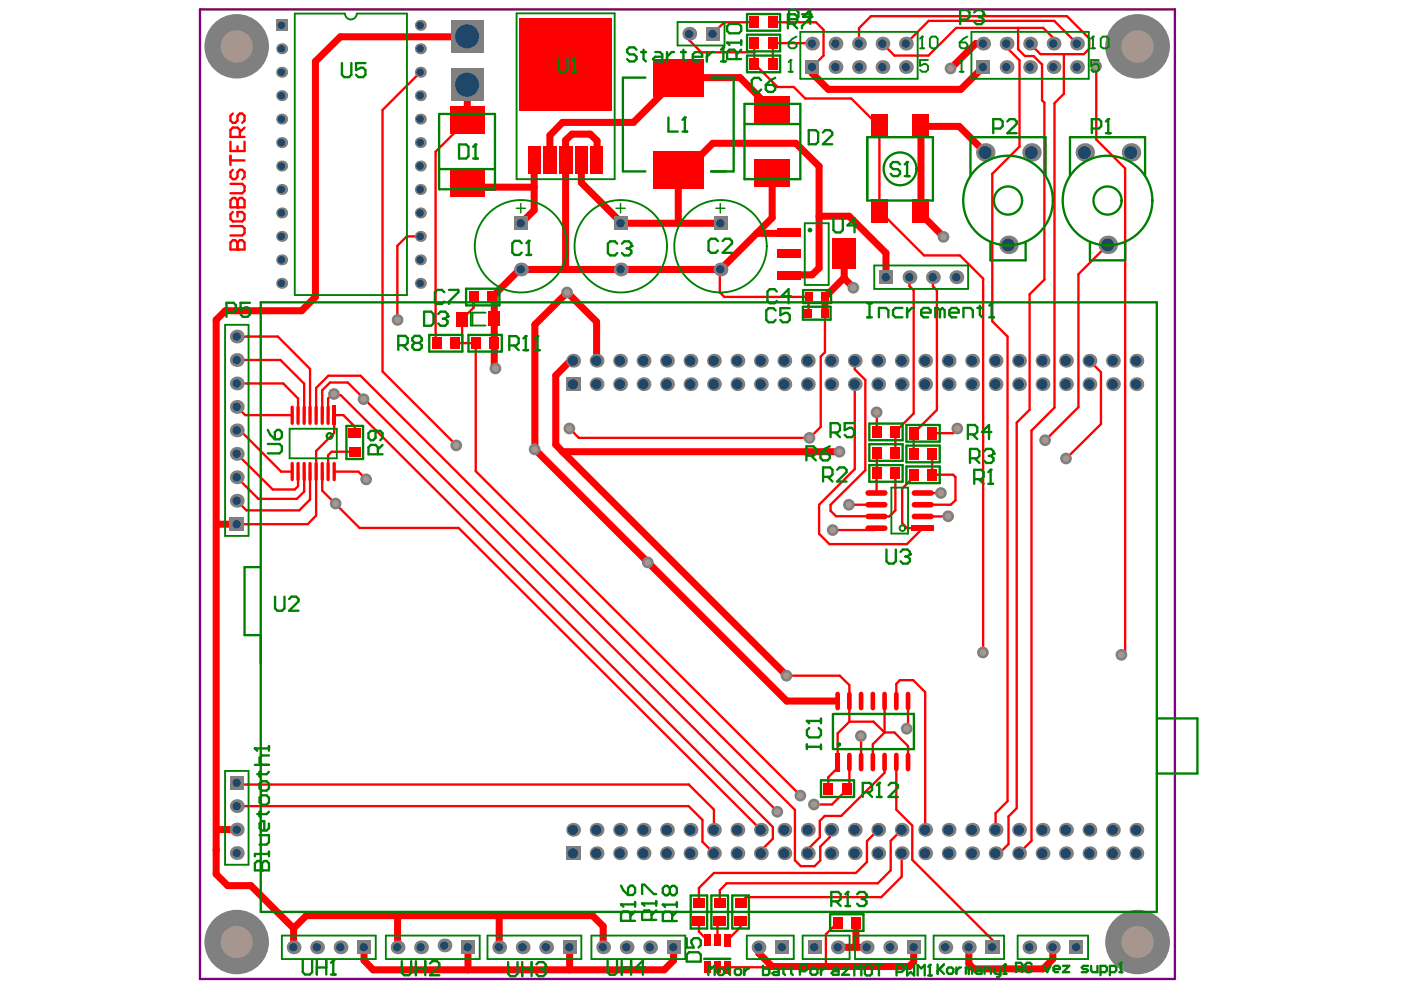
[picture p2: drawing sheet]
<svg xmlns="http://www.w3.org/2000/svg" width="297mm" height="210mm" viewBox="0 0 297 210" stroke-linecap="round" stroke-linejoin="round" font-family="sans-serif">
<path d="M42.4 2h206.7v205.6h-206.7z" fill="none" stroke="#800080" stroke-width=".5"/>
<g fill="#a6968d">
<circle cx="84.3" cy="67.8" r=".7"/>
<circle cx="172.6" cy="170.6" r=".7"/>
<circle cx="71.2" cy="106.8" r=".7"/>
<circle cx="96.7" cy="94.4" r=".7"/>
<circle cx="171.6" cy="92.8" r=".7"/>
<circle cx="105" cy="78.1" r=".7"/>
<circle cx="199.5" cy="104.5" r=".7"/>
<circle cx="203" cy="90.9" r=".7"/>
<circle cx="185.9" cy="87.4" r=".7"/>
<circle cx="178" cy="95.8" r=".7"/>
<circle cx="166.7" cy="143.3" r=".7"/>
<circle cx="201.5" cy="14.5" r=".7"/>
<circle cx="200" cy="50.2" r=".7"/>
<circle cx="120.7" cy="90.9" r=".7"/>
<circle cx="176.5" cy="112.4" r=".7"/>
<circle cx="180.9" cy="61" r=".7"/>
<circle cx="113.4" cy="95.3" r=".7"/>
<circle cx="77.6" cy="101.6" r=".7"/>
<circle cx="137.3" cy="119.2" r=".7"/>
<circle cx="120.2" cy="62" r=".7"/>
<circle cx="208.4" cy="138.3" r=".7"/>
<circle cx="169.7" cy="168.7" r=".7"/>
<circle cx="237.8" cy="138.8" r=".7"/>
<circle cx="232.4" cy="14" r=".7"/>
<circle cx="226" cy="97.2" r=".7"/>
<circle cx="221.6" cy="93.3" r=".7"/>
<circle cx="201" cy="109.5" r=".7"/>
<circle cx="180" cy="107" r=".7"/>
<circle cx="164.8" cy="172.1" r=".7"/>
<circle cx="192.2" cy="154.5" r=".7"/>
<circle cx="182.5" cy="156" r=".7"/>
<circle cx="50.2" cy="199.7" r="3.4"/>
<circle cx="50.2" cy="9.8" r="3.4"/>
<circle cx="241.2" cy="9.8" r="3.4"/>
<circle cx="241.2" cy="199.7" r="3.4"/>
<circle cx="70.8" cy="83.5" r=".7"/>
<circle cx="77.1" cy="84.6" r=".7"/>
</g>
<path d="M99.1 7.7l-.1 .1M179 58.9v.1M47.8 65.9l-2 1.9M175 62.9l-.1 .1M117.8 94.3l1.5 1.5M99.2 205.6h.1" fill="none" stroke="#f00" stroke-width="1.5"/>
<g fill="none" stroke="#f00" stroke-width=".5">
<path d="M146.1 7.2v1.4M152.6 62l1 1M174.9 74.7l-.9 .9M174.9 65.4v1M50.2 91.2h.7M50.2 86.3l1.8 1.7M72.3 83.8h-2l-.7 .7M75.2 90.4v1.4M50.2 106.2l2 2M63.2 103.1l-.7 .7M67 109.3l-1.8 1.8M185.8 109.5h.1"/>
<path d="M185.2 153l2.3 2.3M50.2 165.9l.4 .4M174.9 173l-1.1 1M175.6 164.8v2.4M177.6 161.6v1.2M187.5 161.6v2.3M152.6 188.8v2.6M158.2 190.2l-1.2 1.2M168.5 182.4l1.3 1.2M173.9 182.5l-1.2 1.1M173.7 204.9l-.2 .2"/>
</g>
<circle cx="186.5" cy="26.8" r=".25" fill="#f00"/>
<g fill="none" stroke="#f00" stroke-width=".5">
<path d="M217.3 11.9h1.8M221.2 5.9l2.2 2.2M230.9 10.3l-1.1 1.2M98 67.6v4.9M63.2 84.5v3.5M67 82.2v5.8M67 95.6v13.7M69.6 84.5v3.5M70.3 95.8l-.7 .7v3.5M70.9 88v3.8M72.8 88l2.4 2.4M203 90.9l-.9 .9"/>
<path d="M63.2 100v3.1M65.7 100v5.9M192.3 112h3.4M201.1 109.5h-.1M202.6 106.1l-1 .9M238.6 138.1l-.8 .7M192.5 154.3l-.2 .2"/>
</g>
<path d="M45.8 180.3v5M62.3 196.8v4.1" fill="none" stroke="#f00" stroke-width="1.5"/>
<circle cx="99.1" cy="25" r=".75" fill="#f00"/>
<g fill="none" stroke="#f00" stroke-width="1.5">
<path d="M66.9 13v50M99.1 18v7M172.2 14.2v1.3M100.4 39.7h12.9M113.3 33.9v10.7M123.3 33.9v4.8M125.1 28.4l1.5 1.4v4.1M173.7 35.3v21.5M110.2 57.1h.3M143.8 47.3h-11.9M168.3 58.3h3.9M179 53.9v5"/>
<path d="M45.8 67.8v112.5M105.1 78.1l-.3 .3M113.4 68.8v26.5M117.8 79.6v14.7M126.5 68.2v8.3M174.9 63v2.4M105.8 194.4v6.5M181.5 195.6v4.8M99.2 200.9v4.7M142.8 200.9v2.7M160.8 200.9v1.1M163.7 204.9h10"/>
<path d="M193.7 200.9v3l-.9 1M205.4 200.9v3.4l1.1 1.1"/>
</g>
<g fill="none" stroke="#f00" stroke-width=".5">
<path d="M148.7 11.1h11.2M153.6 4.7h6.3M163.9 4.7h9.1l1.6 1.6v5.5M164.9 18.4h3.4M182.1 6v3.2M213.4 9.2v.8M216.2 12.8v18.3M220.9 13.7v7.6l.5 .5v37.5M223.4 8.1v1.1M225.6 11.5v8.4M230.9 8.2v2.1M232.4 14v15.6"/>
<path d="M81.1 23.3v55.5M186.5 26.8v17.9M210.4 36.8v31.3M238.6 35.7v102.4M89.1 50.1h-2.9l-2 2M110.5 57.1v.7M152.8 57.1l-.2 .2v4.7M192.8 58.8v1.9l.9 .9v26.1M197.8 58.8v1.9l.8 .9v25.3M208.4 59.1v79.2M228.6 58.1v28.2M65.7 78.2v9.8"/>
<path d="M69.6 79.7h6.8M84.2 67.8h.1M100.9 72.8v27.1M171.4 63v3.4M174 75.6v14.9M174.9 66.4v8.3M181.2 76.5v1.8l2.3 2.3v19.1M213.6 71.4v98.5M218.3 62.4v24.5M233.4 78.9v11M52 88h10M60.1 81.3l3.1 3.2"/>
<path d="M70.3 95.8h4.9M70.9 88h1.9M73.7 81.1h-3.7l-1.7 1.6M120.8 90.9l1.9 1.9M181.2 81.5v18M185.9 96v8.5M185.9 87.4v4.1M189.8 91.5v4.5M193.7 91.8v4.5M197.6 96.3v4.3M215.6 89.6v81.8l-1.8 1.7v5.9M218.7 91.3v87l-2.6 2.6"/>
<path d="M54.8 105.8h8.1M57.8 103.8h4.7M59.6 100h2.4M65.7 105.9l-2.3 2.3h-11.2M70.9 100h5.1M173.7 107v6.2l2.2 2.2M176.1 107v1.3M180 107h5.9M185.9 112l-.5 .4M189.8 100.4v7.8l-1.3 1.3h-2.6M191.3 103.6v7.3l1 1.1M195.7 112l-3.4 3.4"/>
<path d="M202.1 100.6l.5 .5v5M177.6 155.5v6.1M180.1 153h5.1M182.6 156v5.6M187.5 148.6v6.7M187.5 155.3l-2.4 2.5v3.8M187.5 155.3h2.1M190.8 144.2l-.8 .8v3.6M192.5 148.6v5.7M192.5 158.2v3.4M196.2 146.7v29.2M148.9 173.8v4.7l2.5 2.4"/>
<path d="M151.4 171.7v4.2M168.5 171.7v10.7M173.8 174v3.5M174 170.6h2.4M176 177.5l-2.1 2v3M190 161.6v10.1M191.2 175.9l-2.4 2.4v6.2l-2.7 2.8M193.4 175v7.3M211.1 172.4v3.5M148.2 197.5l1.7 1.8M152.6 195.3l-.5 .5M154.1 187.3l-1.5 1.5"/>
<path d="M157 195.3v1.3l-2.7 2.7M169.8 183.6h2.9M171.3 180.1v.8M175.1 198.1v6.7M191.2 180.9v5M210.4 199.3v1.6"/>
</g>
<circle cx="180" cy="107" r=".25" fill="#f00"/>
<g fill="none" stroke="#f00" stroke-width=".5">
<path d="M89.1 15.3l-8 8M146.1 8.6l2.6 2.5M153.6 4.7l-2.5 2.5M159.9 9.1v4.4l5 4.9M168.3 18.4l2.4 2.5h9.8l6 5.9M172.2 9.2l-8.3-.1v4.4M174.6 11.8l-2.4 2.4M182.1 6l2.6-2.6h41.5l4.7 4.8M192.1 9.2l4.8-4.8h26.6l4.9 4.8M213.4 10l2.8 2.8M215.9 5.9v4.5l1.4 1.5M218.4 9.2l2.2 2.3h9.2"/>
<path d="M219.1 11.9l1.8 1.8M221.2 5.9h-18.5l-5.8 5.9h-7.3l-2.5-2.6M225.6 19.9l-2 2v64.5l-4.9 4.9M99.1 25.5l-6.7 6.7v40.6M216.2 31.1l-5.8 5.7M232.4 29.6l6.2 6.1M48.9 52.9h3v-1.5l-.5-.5h-.5l-.5 .5v1.5M84.2 52.1v15.7M186.5 44.7l9.4 9.5h7.6l4.9 4.9M221.4 59.3l-3.1 3.1M234.9 51.9l-6.3 6.2M50.2 76.3h9.3l5 5.1v6.6"/>
<path d="M50.2 71.4h8.7l6.8 6.8M69.6 79.7l-2.6 2.5M76.4 79.7l92.1 92M81.1 78.8l15.7 15.6M96.5 72.8h3.6M100.4 63v2.2l-2.4 2.4M153.6 63h17.8M210.4 68.1l3.2 3.3M231 76.5l2.4 2.4M50.2 96.2l7.6 7.6M50.2 81.3h9.9M50.9 91.2l8.7 8.8"/>
<path d="M68.3 82.7v5.3M70.9 91.8l-3.9 3.8M72.3 83.8l91.6 91.5v2.5l-2.6 2.6M73.7 81.1l91.2 91M100.9 99.9l68.8 68.8M174 90.5l-2.3 2.3h-49M181.2 99.5l-7.5 7.5M183.5 99.7l-7.4 7.3M193.7 87.7l-3.9 3.8M197.6 91.8h4.5M198.6 86.9l-4.9 4.9M218.3 86.9l-2.7 2.7"/>
<path d="M228.6 86.3l-7 7M233.4 89.9l-7.3 7.3M50.2 101.2l4.6 4.6M50.2 111.1h15M64.5 100v4.2l-1.6 1.6M68.3 100v4l7.9 7.9h21l64.1 64M76 100l1.7 1.6M175.9 115.4h16.4M176.1 108.3l1.1 1.2h8.6M176.6 112.4h8.8M193.7 101.1l-2.4 2.5M195.7 109.5h5.3"/>
<path d="M195.7 107h5.9M195.7 104.5h3.8M197.6 100.6h4.5M166.8 143.3h11.2l2.1 2v7.7l-2.5 2.5M189.6 155.3l2.9 2.9M190.8 144.2h2.8l2.6 2.5M50.2 170.9h95.8l2.9 2.9M50.6 166.3h95.4l5.4 5.4M173.8 177.5l-2.5 2.6M176.3 175.9l-.3 .3v1.3M177.6 162.8l-2 2M180.1 161.6v5.3l-3.7 3.7"/>
<path d="M186.2 175.9l-2.4 2.4v4.5l-2.3 2.3h-30.1l-3.2 3.2v3.1M187.5 163.9l-9.2 9.1h-3.4M190 171.7l3.4 3.3M213.6 169.9l-2.5 2.5M213.8 179l-1.9 1.9h-.8M148.2 195.3v2.2M152.1 195.8v3.5M154.1 187.3h32M177.6 195.6l-2.5 2.5M191.2 185.9l-4.3 4.3h-28.7M193.4 182.3l17 17M149.9 205.1h23.6"/>
</g>
<g fill="none" stroke="#f00" stroke-width="1.5">
<path d="M99 7.8h-26.8l-5.3 5.2M208.4 9.2h-1.5l-5.3 5.3M208.4 14.2l-4.7 4.7h-28.1l-3.4-3.4M99.1 38.4l1.3 1.3M123.3 38.7l8.6 8.6M125.1 28.4h-3.8l-1.4 1.3v26.8l-.6 .6M163.7 23.3l-6.8-6.8h-13.1l-9.5 9.5h-15l-2.7 2.7v5.2M163.7 36.7v9.5l-3.3 3.3M173.7 35.3l-5-4.9h-17.6l-5.7 5.7h-1.6v11.2M208.9 32.3l-5.5-5.5h-8.1v18.6l4.8 4.8M110.2 57.1l-5.4 5.4v15.9M113.3 44.6l-2.8 2.7"/>
<path d="M143.9 47.3h8.9M160.4 49.5l-7.6 7.6h-42.3M167.3 49.4l-6.9 .1M173.7 56.8l-1.5 1.5M173.7 45.8h6.3l7.8 7.9v5.1M179 59l2 2M179 58.9l-4 4M66.9 63l-3 2.9h-16.1M121.5 76.5h-.6l-3.1 3.1M126.5 68.2l-6.2-6.2-6.9 6.8M113.4 95.3l53.4 53.3h10.2M178 95.8h-58.7l47.5 47.5"/>
<path d="M46 111.1h4.2M46.2 175.9h4M45.8 185.3l2.5 2.5h4.9l9.1 9 2.6-2.7h60.7l2.3 2.3v4.5M84.3 194.4v6.5M77.2 200.9v2.7l1.9 2h61.7l2-2M120.8 200.9v4.7M160.8 202l2.9 2.9M173.7 204.9h19.1M177.6 200.9h6.2M223.2 200.9v2.4l-2 2.1h-14.7"/>
</g>
<circle cx="50.4" cy="52.9" r=".25" fill="#f00"/>
<path d="M48.9 44h3v-1.5l-.5-.5h-.5l-.5 .5v1.5M48.9 52.9v-1.5l.5-.5h.5l.5 .5v1.5M48.9 47.9h2.5l.5 .5v1l-.5 .5h-2.5M49.4 45l-.5 .4v1l.5 .5h2l.5-.5v-1l-.5-.4h-1v.9" fill="none" stroke="#f00" stroke-width=".5"/>
<circle cx="50.4" cy="44" r=".25" fill="#f00"/>
<path d="M48.9 30v2h3v-2M48.9 33v2M48.9 39h2.5l.5 .5v1l-.5 .5h-2.5M48.9 34h3M49.4 24.1l-.5 .5v1l.5 .5h.5l.5-.5v-1l.5-.5h.5l.5 .5v1l-.5 .5M49.4 36l-.5 .5v1l.5 .5h.5l.5-.5v-1l.5-.5h.5l.5 .5v1l-.5 .5M50.4 31v1M50.9 29v-1.5l-.5-.5h-1l-.5 .5v1.5h3M51.9 27l-1 1M48.9 44v-1.5l.5-.5h.5l.5 .5v1.5" fill="none" stroke="#f00" stroke-width=".5"/>
<circle cx="84.3" cy="67.8" r="1.24" fill="#808080"/>
<circle cx="84.3" cy="67.8" r=".7" fill="#a6968d"/>
<circle cx="172.6" cy="170.6" r="1.24" fill="#808080"/>
<circle cx="172.6" cy="170.6" r=".7" fill="#a6968d"/>
<circle cx="71.2" cy="106.8" r="1.24" fill="#808080"/>
<circle cx="71.2" cy="106.8" r=".7" fill="#a6968d"/>
<circle cx="96.7" cy="94.4" r="1.24" fill="#808080"/>
<circle cx="96.7" cy="94.4" r=".7" fill="#a6968d"/>
<circle cx="171.6" cy="92.8" r="1.24" fill="#808080"/>
<circle cx="171.6" cy="92.8" r=".7" fill="#a6968d"/>
<circle cx="105" cy="78.1" r="1.24" fill="#808080"/>
<circle cx="105" cy="78.1" r=".7" fill="#a6968d"/>
<circle cx="199.5" cy="104.5" r="1.24" fill="#808080"/>
<circle cx="199.5" cy="104.5" r=".7" fill="#a6968d"/>
<circle cx="203" cy="90.9" r="1.24" fill="#808080"/>
<circle cx="203" cy="90.9" r=".7" fill="#a6968d"/>
<circle cx="185.9" cy="87.4" r="1.24" fill="#808080"/>
<circle cx="185.9" cy="87.4" r=".7" fill="#a6968d"/>
<circle cx="178" cy="95.8" r="1.24" fill="#808080"/>
<circle cx="178" cy="95.8" r=".7" fill="#a6968d"/>
<circle cx="166.7" cy="143.3" r="1.24" fill="#808080"/>
<circle cx="166.7" cy="143.3" r=".7" fill="#a6968d"/>
<circle cx="201.5" cy="14.5" r="1.24" fill="#808080"/>
<circle cx="201.5" cy="14.5" r=".7" fill="#a6968d"/>
<circle cx="200" cy="50.2" r="1.24" fill="#808080"/>
<circle cx="200" cy="50.2" r=".7" fill="#a6968d"/>
<circle cx="120.7" cy="90.9" r="1.24" fill="#808080"/>
<circle cx="120.7" cy="90.9" r=".7" fill="#a6968d"/>
<circle cx="176.5" cy="112.4" r="1.24" fill="#808080"/>
<circle cx="176.5" cy="112.4" r=".7" fill="#a6968d"/>
<circle cx="180.9" cy="61" r="1.24" fill="#808080"/>
<circle cx="180.9" cy="61" r=".7" fill="#a6968d"/>
<circle cx="113.4" cy="95.3" r="1.24" fill="#808080"/>
<circle cx="113.4" cy="95.3" r=".7" fill="#a6968d"/>
<circle cx="77.6" cy="101.6" r="1.24" fill="#808080"/>
<circle cx="77.6" cy="101.6" r=".7" fill="#a6968d"/>
<circle cx="137.3" cy="119.2" r="1.24" fill="#808080"/>
<circle cx="137.3" cy="119.2" r=".7" fill="#a6968d"/>
<circle cx="120.2" cy="62" r="1.24" fill="#808080"/>
<circle cx="120.2" cy="62" r=".7" fill="#a6968d"/>
<circle cx="208.4" cy="138.3" r="1.24" fill="#808080"/>
<circle cx="208.4" cy="138.3" r=".7" fill="#a6968d"/>
<circle cx="169.7" cy="168.7" r="1.24" fill="#808080"/>
<circle cx="169.7" cy="168.7" r=".7" fill="#a6968d"/>
<circle cx="237.8" cy="138.8" r="1.24" fill="#808080"/>
<circle cx="237.8" cy="138.8" r=".7" fill="#a6968d"/>
<circle cx="232.4" cy="14" r="1.24" fill="#808080"/>
<circle cx="232.4" cy="14" r=".7" fill="#a6968d"/>
<circle cx="226" cy="97.2" r="1.24" fill="#808080"/>
<circle cx="226" cy="97.2" r=".7" fill="#a6968d"/>
<circle cx="221.6" cy="93.3" r="1.24" fill="#808080"/>
<circle cx="221.6" cy="93.3" r=".7" fill="#a6968d"/>
<circle cx="201" cy="109.5" r="1.24" fill="#808080"/>
<circle cx="201" cy="109.5" r=".7" fill="#a6968d"/>
<circle cx="180" cy="107" r="1.24" fill="#808080"/>
<circle cx="180" cy="107" r=".7" fill="#a6968d"/>
<circle cx="164.8" cy="172.1" r="1.24" fill="#808080"/>
<circle cx="164.8" cy="172.1" r=".7" fill="#a6968d"/>
<circle cx="192.2" cy="154.5" r="1.24" fill="#808080"/>
<circle cx="192.2" cy="154.5" r=".7" fill="#a6968d"/>
<circle cx="182.5" cy="156" r="1.24" fill="#808080"/>
<circle cx="182.5" cy="156" r=".7" fill="#a6968d"/>
<circle cx="50.2" cy="199.7" r="6.8" fill="#808080"/>
<circle cx="50.2" cy="199.7" r="3.4" fill="#a6968d"/>
<circle cx="50.2" cy="9.8" r="6.8" fill="#808080"/>
<circle cx="50.2" cy="9.8" r="3.4" fill="#a6968d"/>
<circle cx="241.2" cy="9.8" r="6.9" fill="#808080"/>
<circle cx="241.2" cy="9.8" r="3.4" fill="#a6968d"/>
<circle cx="241.2" cy="199.7" r="6.9" fill="#808080"/>
<circle cx="241.2" cy="199.7" r="3.4" fill="#a6968d"/>
<circle cx="70.8" cy="83.5" r="1.24" fill="#808080"/>
<circle cx="70.8" cy="83.5" r=".7" fill="#a6968d"/>
<circle cx="77.1" cy="84.6" r="1.24" fill="#808080"/>
<circle cx="77.1" cy="84.6" r=".7" fill="#a6968d"/>
<circle cx="146.1" cy="7.2" r="1.47" fill="#808080"/>
<circle cx="146.1" cy="7.2" r=".89" fill="#1f4769"/>
<circle cx="197.8" cy="58.8" r="1.47" fill="#808080"/>
<circle cx="197.8" cy="58.8" r=".88" fill="#1f4769"/>
<circle cx="62.3" cy="200.9" r="1.47" fill="#808080"/>
<circle cx="62.2" cy="200.8" r=".89" fill="#1f4769"/>
<circle cx="94.2" cy="200.5" r="1.47" fill="#808080"/>
<circle cx="94.2" cy="200.5" r=".87" fill="#1f4769"/>
<circle cx="110.5" cy="57.1" r="1.47" fill="#808080"/>
<circle cx="110.4" cy="57.1" r=".89" fill="#1f4769"/>
<circle cx="126.5" cy="175.9" r="1.47" fill="#808080"/>
<circle cx="126.5" cy="176" r="1.08" fill="#1f4769"/>
<circle cx="126.5" cy="180.9" r="1.47" fill="#808080"/>
<circle cx="126.5" cy="180.9" r="1.08" fill="#1f4769"/>
<circle cx="126.5" cy="81.5" r="1.47" fill="#808080"/>
<circle cx="126.5" cy="81.5" r="1.08" fill="#1f4769"/>
<circle cx="126.5" cy="76.5" r="1.47" fill="#808080"/>
<circle cx="126.5" cy="76.5" r="1.08" fill="#1f4769"/>
<circle cx="146.4" cy="175.9" r="1.47" fill="#808080"/>
<circle cx="146.4" cy="176" r="1.08" fill="#1f4769"/>
<circle cx="146.4" cy="180.9" r="1.47" fill="#808080"/>
<circle cx="146.4" cy="180.9" r="1.08" fill="#1f4769"/>
<circle cx="146.4" cy="81.5" r="1.47" fill="#808080"/>
<circle cx="146.4" cy="81.5" r="1.08" fill="#1f4769"/>
<circle cx="146.4" cy="76.5" r="1.47" fill="#808080"/>
<circle cx="146.4" cy="76.5" r="1.08" fill="#1f4769"/>
<path d="M164.3 199.4h2.9v2.9h-2.9z" fill-rule="evenodd" fill="#808080"/>
<circle cx="165.8" cy="200.8" r=".87" fill="#1f4769"/>
<circle cx="166.3" cy="175.9" r="1.47" fill="#808080"/>
<circle cx="166.3" cy="176" r="1.08" fill="#1f4769"/>
<circle cx="166.3" cy="180.9" r="1.47" fill="#808080"/>
<circle cx="166.3" cy="180.9" r="1.08" fill="#1f4769"/>
<circle cx="166.3" cy="81.5" r="1.47" fill="#808080"/>
<circle cx="166.3" cy="81.5" r="1.08" fill="#1f4769"/>
<circle cx="166.3" cy="76.5" r="1.47" fill="#808080"/>
<circle cx="166.3" cy="76.5" r="1.08" fill="#1f4769"/>
<circle cx="182.1" cy="9.2" r="1.47" fill="#808080"/>
<circle cx="182.1" cy="9.3" r=".88" fill="#1f4769"/>
<circle cx="186.2" cy="175.9" r="1.47" fill="#808080"/>
<circle cx="186.2" cy="176" r="1.08" fill="#1f4769"/>
<circle cx="186.2" cy="180.9" r="1.47" fill="#808080"/>
<circle cx="186.2" cy="180.9" r="1.08" fill="#1f4769"/>
<circle cx="186.2" cy="81.5" r="1.47" fill="#808080"/>
<circle cx="186.2" cy="81.5" r="1.08" fill="#1f4769"/>
<circle cx="186.2" cy="76.5" r="1.47" fill="#808080"/>
<circle cx="186.2" cy="76.5" r="1.08" fill="#1f4769"/>
<path d="M192.2 199.4h3v2.9h-3z" fill-rule="evenodd" fill="#808080"/>
<circle cx="193.7" cy="200.8" r=".87" fill="#1f4769"/>
<circle cx="206.1" cy="175.9" r="1.47" fill="#808080"/>
<circle cx="206.1" cy="176" r="1.08" fill="#1f4769"/>
<circle cx="206.1" cy="180.9" r="1.47" fill="#808080"/>
<circle cx="206.1" cy="180.9" r="1.08" fill="#1f4769"/>
<circle cx="206.1" cy="81.5" r="1.47" fill="#808080"/>
<circle cx="206.1" cy="81.5" r="1.08" fill="#1f4769"/>
<circle cx="206.1" cy="76.5" r="1.47" fill="#808080"/>
<circle cx="206.1" cy="76.5" r="1.08" fill="#1f4769"/>
<circle cx="226" cy="175.9" r="1.47" fill="#808080"/>
<circle cx="226" cy="176" r="1.08" fill="#1f4769"/>
<circle cx="226" cy="180.9" r="1.47" fill="#808080"/>
<circle cx="226" cy="180.9" r="1.08" fill="#1f4769"/>
<circle cx="226" cy="81.5" r="1.47" fill="#808080"/>
<circle cx="226" cy="81.5" r="1.08" fill="#1f4769"/>
<circle cx="226" cy="76.5" r="1.47" fill="#808080"/>
<circle cx="226" cy="76.5" r="1.08" fill="#1f4769"/>
<path d="M109 45.8h3v3h-3z" fill-rule="evenodd" fill="#808080"/>
<circle cx="110.4" cy="47.3" r=".9" fill="#1f4769"/>
<circle cx="182.1" cy="14.2" r="1.47" fill="#808080"/>
<circle cx="182.1" cy="14.2" r=".88" fill="#1f4769"/>
<circle cx="59.7" cy="55.1" r="1.17" fill="#808080"/>
<circle cx="59.7" cy="55.1" r=".8" fill="#1f4769"/>
<circle cx="59.7" cy="35.2" r="1.17" fill="#808080"/>
<circle cx="59.7" cy="35.2" r=".8" fill="#1f4769"/>
<circle cx="59.7" cy="15.3" r="1.17" fill="#808080"/>
<circle cx="59.7" cy="15.3" r=".8" fill="#1f4769"/>
<circle cx="89.1" cy="55.1" r="1.17" fill="#808080"/>
<circle cx="89.1" cy="55.1" r=".8" fill="#1f4769"/>
<circle cx="89.1" cy="35.2" r="1.17" fill="#808080"/>
<circle cx="89.1" cy="35.2" r=".8" fill="#1f4769"/>
<circle cx="89.1" cy="15.3" r="1.17" fill="#808080"/>
<circle cx="89.1" cy="15.3" r=".8" fill="#1f4769"/>
<path d="M149.6 5.7h3v2.9h-3z" fill-rule="evenodd" fill="#808080"/>
<circle cx="151.1" cy="7.2" r=".89" fill="#1f4769"/>
<path d="M186.4 57.3h2.9v2.9h-2.9z" fill-rule="evenodd" fill="#808080"/>
<circle cx="187.8" cy="58.8" r=".88" fill="#1f4769"/>
<circle cx="202.8" cy="58.8" r="1.47" fill="#808080"/>
<circle cx="202.7" cy="58.8" r=".88" fill="#1f4769"/>
<circle cx="59.7" cy="60.1" r="1.17" fill="#808080"/>
<circle cx="59.7" cy="60.1" r=".8" fill="#1f4769"/>
<circle cx="59.7" cy="50.1" r="1.17" fill="#808080"/>
<circle cx="59.7" cy="50.1" r=".8" fill="#1f4769"/>
<circle cx="59.7" cy="45.2" r="1.17" fill="#808080"/>
<circle cx="59.7" cy="45.2" r=".8" fill="#1f4769"/>
<circle cx="59.7" cy="40.2" r="1.17" fill="#808080"/>
<circle cx="59.7" cy="40.2" r=".8" fill="#1f4769"/>
<circle cx="59.7" cy="25.3" r="1.17" fill="#808080"/>
<circle cx="59.7" cy="25.3" r=".8" fill="#1f4769"/>
<circle cx="59.7" cy="20.3" r="1.17" fill="#808080"/>
<circle cx="59.7" cy="20.3" r=".8" fill="#1f4769"/>
<circle cx="59.7" cy="10.3" r="1.17" fill="#808080"/>
<circle cx="59.7" cy="10.3" r=".8" fill="#1f4769"/>
<path d="M58.5 4.2h2.4v2.4h-2.4z" fill-rule="evenodd" fill="#808080"/>
<circle cx="59.7" cy="5.4" r=".8" fill="#1f4769"/>
<circle cx="72.2" cy="200.9" r="1.47" fill="#808080"/>
<circle cx="72.2" cy="200.8" r=".89" fill="#1f4769"/>
<path d="M75.7 199.4h3v2.9h-3z" fill-rule="evenodd" fill="#808080"/>
<circle cx="77.1" cy="200.8" r=".89" fill="#1f4769"/>
<circle cx="84.3" cy="200.9" r="1.47" fill="#808080"/>
<circle cx="84.2" cy="200.8" r=".87" fill="#1f4769"/>
<circle cx="89.3" cy="200.9" r="1.47" fill="#808080"/>
<circle cx="89.2" cy="200.8" r=".87" fill="#1f4769"/>
<circle cx="89.1" cy="60.1" r="1.17" fill="#808080"/>
<circle cx="89.1" cy="60.1" r=".8" fill="#1f4769"/>
<circle cx="89.1" cy="50.1" r="1.17" fill="#808080"/>
<circle cx="89.1" cy="50.1" r=".8" fill="#1f4769"/>
<circle cx="89.1" cy="45.2" r="1.17" fill="#808080"/>
<circle cx="89.1" cy="45.2" r=".8" fill="#1f4769"/>
<circle cx="89.1" cy="40.2" r="1.17" fill="#808080"/>
<circle cx="89.1" cy="40.2" r=".8" fill="#1f4769"/>
<circle cx="89.1" cy="25.3" r="1.17" fill="#808080"/>
<circle cx="89.1" cy="25.3" r=".8" fill="#1f4769"/>
<circle cx="89.1" cy="20.3" r="1.17" fill="#808080"/>
<circle cx="89.1" cy="20.3" r=".8" fill="#1f4769"/>
<circle cx="89.1" cy="10.3" r="1.17" fill="#808080"/>
<circle cx="89.1" cy="10.3" r=".8" fill="#1f4769"/>
<circle cx="89.1" cy="5.4" r="1.17" fill="#808080"/>
<circle cx="89.1" cy="5.4" r=".8" fill="#1f4769"/>
<circle cx="105.8" cy="200.9" r="1.47" fill="#808080"/>
<circle cx="105.8" cy="200.8" r=".89" fill="#1f4769"/>
<circle cx="110.8" cy="200.9" r="1.47" fill="#808080"/>
<circle cx="110.8" cy="200.8" r=".89" fill="#1f4769"/>
<path d="M119.3 199.4h3v2.9h-3z" fill-rule="evenodd" fill="#808080"/>
<circle cx="120.7" cy="200.8" r=".89" fill="#1f4769"/>
<circle cx="127.9" cy="200.9" r="1.47" fill="#808080"/>
<circle cx="127.8" cy="200.8" r=".87" fill="#1f4769"/>
<circle cx="121.5" cy="175.9" r="1.47" fill="#808080"/>
<circle cx="121.5" cy="176" r="1.08" fill="#1f4769"/>
<path d="M120 179.5h3v2.9h-3z" fill-rule="evenodd" fill="#808080"/>
<circle cx="121.5" cy="180.9" r="1.08" fill="#1f4769"/>
<path d="M120 80h3v2.9h-3z" fill-rule="evenodd" fill="#808080"/>
<circle cx="121.5" cy="81.5" r="1.08" fill="#1f4769"/>
<circle cx="121.5" cy="76.5" r="1.47" fill="#808080"/>
<circle cx="121.5" cy="76.5" r="1.08" fill="#1f4769"/>
<circle cx="132.9" cy="200.9" r="1.47" fill="#808080"/>
<circle cx="132.8" cy="200.8" r=".87" fill="#1f4769"/>
<circle cx="137.8" cy="200.9" r="1.47" fill="#808080"/>
<circle cx="137.8" cy="200.8" r=".87" fill="#1f4769"/>
<path d="M141.4 199.4h2.9v2.9h-2.9z" fill-rule="evenodd" fill="#808080"/>
<circle cx="142.7" cy="200.8" r=".87" fill="#1f4769"/>
<circle cx="141.4" cy="175.9" r="1.47" fill="#808080"/>
<circle cx="141.4" cy="176" r="1.08" fill="#1f4769"/>
<circle cx="136.4" cy="175.9" r="1.47" fill="#808080"/>
<circle cx="136.4" cy="176" r="1.08" fill="#1f4769"/>
<circle cx="141.4" cy="180.9" r="1.47" fill="#808080"/>
<circle cx="141.4" cy="180.9" r="1.08" fill="#1f4769"/>
<circle cx="136.4" cy="180.9" r="1.47" fill="#808080"/>
<circle cx="136.4" cy="180.9" r="1.08" fill="#1f4769"/>
<circle cx="141.4" cy="81.5" r="1.47" fill="#808080"/>
<circle cx="141.4" cy="81.5" r="1.08" fill="#1f4769"/>
<circle cx="136.4" cy="81.5" r="1.47" fill="#808080"/>
<circle cx="136.4" cy="81.5" r="1.08" fill="#1f4769"/>
<circle cx="141.4" cy="76.5" r="1.47" fill="#808080"/>
<circle cx="141.4" cy="76.5" r="1.08" fill="#1f4769"/>
<circle cx="136.4" cy="76.5" r="1.47" fill="#808080"/>
<circle cx="136.4" cy="76.5" r="1.08" fill="#1f4769"/>
<circle cx="156.3" cy="175.9" r="1.47" fill="#808080"/>
<circle cx="156.3" cy="176" r="1.08" fill="#1f4769"/>
<circle cx="151.4" cy="175.9" r="1.47" fill="#808080"/>
<circle cx="151.3" cy="176" r="1.08" fill="#1f4769"/>
<circle cx="156.3" cy="180.9" r="1.47" fill="#808080"/>
<circle cx="156.3" cy="180.9" r="1.08" fill="#1f4769"/>
<circle cx="151.4" cy="180.9" r="1.47" fill="#808080"/>
<circle cx="151.3" cy="180.9" r="1.08" fill="#1f4769"/>
<circle cx="156.3" cy="81.5" r="1.47" fill="#808080"/>
<circle cx="156.3" cy="81.5" r="1.08" fill="#1f4769"/>
<circle cx="151.4" cy="81.5" r="1.47" fill="#808080"/>
<circle cx="151.3" cy="81.5" r="1.08" fill="#1f4769"/>
<circle cx="156.3" cy="76.5" r="1.47" fill="#808080"/>
<circle cx="156.3" cy="76.5" r="1.08" fill="#1f4769"/>
<circle cx="151.4" cy="76.5" r="1.47" fill="#808080"/>
<circle cx="151.3" cy="76.5" r="1.08" fill="#1f4769"/>
<circle cx="152.8" cy="57.1" r="1.47" fill="#808080"/>
<circle cx="152.7" cy="57.1" r=".89" fill="#1f4769"/>
<path d="M171.2 199.4h3v2.9h-3z" fill-rule="evenodd" fill="#808080"/>
<circle cx="172.6" cy="200.8" r=".89" fill="#1f4769"/>
<circle cx="176.3" cy="175.9" r="1.47" fill="#808080"/>
<circle cx="176.2" cy="176" r="1.08" fill="#1f4769"/>
<circle cx="171.3" cy="175.9" r="1.47" fill="#808080"/>
<circle cx="171.2" cy="176" r="1.08" fill="#1f4769"/>
<circle cx="176.3" cy="180.9" r="1.47" fill="#808080"/>
<circle cx="176.2" cy="180.9" r="1.08" fill="#1f4769"/>
<circle cx="171.3" cy="180.9" r="1.47" fill="#808080"/>
<circle cx="171.2" cy="180.9" r="1.08" fill="#1f4769"/>
<circle cx="176.3" cy="81.5" r="1.47" fill="#808080"/>
<circle cx="176.2" cy="81.5" r="1.08" fill="#1f4769"/>
<circle cx="171.3" cy="81.5" r="1.47" fill="#808080"/>
<circle cx="171.2" cy="81.5" r="1.08" fill="#1f4769"/>
<circle cx="176.3" cy="76.5" r="1.47" fill="#808080"/>
<circle cx="176.2" cy="76.5" r="1.08" fill="#1f4769"/>
<circle cx="171.3" cy="76.5" r="1.47" fill="#808080"/>
<circle cx="171.2" cy="76.5" r="1.08" fill="#1f4769"/>
<circle cx="172.2" cy="9.2" r="1.47" fill="#808080"/>
<circle cx="172.1" cy="9.3" r=".88" fill="#1f4769"/>
<circle cx="188.7" cy="200.9" r="1.47" fill="#808080"/>
<circle cx="188.7" cy="200.8" r=".87" fill="#1f4769"/>
<circle cx="183.8" cy="200.9" r="1.47" fill="#808080"/>
<circle cx="183.7" cy="200.8" r=".87" fill="#1f4769"/>
<circle cx="191.2" cy="175.9" r="1.47" fill="#808080"/>
<circle cx="191.1" cy="176" r="1.08" fill="#1f4769"/>
<circle cx="181.2" cy="175.9" r="1.47" fill="#808080"/>
<circle cx="181.2" cy="176" r="1.08" fill="#1f4769"/>
<circle cx="191.2" cy="180.9" r="1.47" fill="#808080"/>
<circle cx="191.1" cy="180.9" r="1.08" fill="#1f4769"/>
<circle cx="181.2" cy="180.9" r="1.47" fill="#808080"/>
<circle cx="181.2" cy="180.9" r="1.08" fill="#1f4769"/>
<circle cx="191.2" cy="81.5" r="1.47" fill="#808080"/>
<circle cx="191.1" cy="81.5" r="1.08" fill="#1f4769"/>
<circle cx="181.2" cy="81.5" r="1.47" fill="#808080"/>
<circle cx="181.2" cy="81.5" r="1.08" fill="#1f4769"/>
<circle cx="191.2" cy="76.5" r="1.47" fill="#808080"/>
<circle cx="191.1" cy="76.5" r="1.08" fill="#1f4769"/>
<circle cx="181.2" cy="76.5" r="1.47" fill="#808080"/>
<circle cx="181.2" cy="76.5" r="1.08" fill="#1f4769"/>
<circle cx="192.1" cy="9.2" r="1.47" fill="#808080"/>
<circle cx="192" cy="9.3" r=".88" fill="#1f4769"/>
<circle cx="187.1" cy="9.2" r="1.47" fill="#808080"/>
<circle cx="187.1" cy="9.3" r=".88" fill="#1f4769"/>
<circle cx="205.4" cy="200.9" r="1.47" fill="#808080"/>
<circle cx="205.4" cy="200.8" r=".89" fill="#1f4769"/>
<circle cx="200.4" cy="200.9" r="1.47" fill="#808080"/>
<circle cx="200.4" cy="200.8" r=".89" fill="#1f4769"/>
<circle cx="201.1" cy="175.9" r="1.47" fill="#808080"/>
<circle cx="201.1" cy="176" r="1.08" fill="#1f4769"/>
<circle cx="196.2" cy="175.9" r="1.47" fill="#808080"/>
<circle cx="196.1" cy="176" r="1.08" fill="#1f4769"/>
<circle cx="201.1" cy="180.9" r="1.47" fill="#808080"/>
<circle cx="201.1" cy="180.9" r="1.08" fill="#1f4769"/>
<circle cx="196.2" cy="180.9" r="1.47" fill="#808080"/>
<circle cx="196.1" cy="180.9" r="1.08" fill="#1f4769"/>
<circle cx="201.1" cy="81.5" r="1.47" fill="#808080"/>
<circle cx="201.1" cy="81.5" r="1.08" fill="#1f4769"/>
<circle cx="196.2" cy="81.5" r="1.47" fill="#808080"/>
<circle cx="196.1" cy="81.5" r="1.08" fill="#1f4769"/>
<circle cx="201.1" cy="76.5" r="1.47" fill="#808080"/>
<circle cx="201.1" cy="76.5" r="1.08" fill="#1f4769"/>
<circle cx="196.2" cy="76.5" r="1.47" fill="#808080"/>
<circle cx="196.1" cy="76.5" r="1.08" fill="#1f4769"/>
<circle cx="223.2" cy="200.9" r="1.47" fill="#808080"/>
<circle cx="223.2" cy="200.8" r=".89" fill="#1f4769"/>
<circle cx="218.2" cy="200.9" r="1.47" fill="#808080"/>
<circle cx="218.2" cy="200.8" r=".89" fill="#1f4769"/>
<circle cx="221" cy="175.9" r="1.47" fill="#808080"/>
<circle cx="221" cy="176" r="1.08" fill="#1f4769"/>
<circle cx="216.1" cy="175.9" r="1.47" fill="#808080"/>
<circle cx="216" cy="176" r="1.08" fill="#1f4769"/>
<circle cx="221" cy="180.9" r="1.47" fill="#808080"/>
<circle cx="221" cy="180.9" r="1.08" fill="#1f4769"/>
<circle cx="216.1" cy="180.9" r="1.47" fill="#808080"/>
<circle cx="216" cy="180.9" r="1.08" fill="#1f4769"/>
<circle cx="221" cy="81.5" r="1.47" fill="#808080"/>
<circle cx="221" cy="81.5" r="1.08" fill="#1f4769"/>
<circle cx="216.1" cy="81.5" r="1.47" fill="#808080"/>
<circle cx="216" cy="81.5" r="1.08" fill="#1f4769"/>
<circle cx="221" cy="76.5" r="1.47" fill="#808080"/>
<circle cx="221" cy="76.5" r="1.08" fill="#1f4769"/>
<circle cx="216.1" cy="76.5" r="1.47" fill="#808080"/>
<circle cx="216" cy="76.5" r="1.08" fill="#1f4769"/>
<circle cx="213.8" cy="51.9" r="1.97" fill="#808080"/>
<circle cx="213.7" cy="51.9" r="1.37" fill="#1f4769"/>
<circle cx="223.4" cy="9.2" r="1.47" fill="#808080"/>
<circle cx="223.3" cy="9.3" r=".88" fill="#1f4769"/>
<circle cx="218.4" cy="9.2" r="1.47" fill="#808080"/>
<circle cx="218.3" cy="9.3" r=".88" fill="#1f4769"/>
<circle cx="213.4" cy="9.2" r="1.47" fill="#808080"/>
<circle cx="213.3" cy="9.3" r=".88" fill="#1f4769"/>
<path d="M226.7 199.4h2.9v2.9h-2.9z" fill-rule="evenodd" fill="#808080"/>
<circle cx="228.2" cy="200.8" r=".89" fill="#1f4769"/>
<circle cx="236" cy="175.9" r="1.47" fill="#808080"/>
<circle cx="235.9" cy="176" r="1.08" fill="#1f4769"/>
<circle cx="231" cy="175.9" r="1.47" fill="#808080"/>
<circle cx="231" cy="176" r="1.08" fill="#1f4769"/>
<circle cx="236" cy="180.9" r="1.47" fill="#808080"/>
<circle cx="235.9" cy="180.9" r="1.08" fill="#1f4769"/>
<circle cx="231" cy="180.9" r="1.47" fill="#808080"/>
<circle cx="231" cy="180.9" r="1.08" fill="#1f4769"/>
<circle cx="236" cy="81.5" r="1.47" fill="#808080"/>
<circle cx="235.9" cy="81.5" r="1.08" fill="#1f4769"/>
<circle cx="231" cy="81.5" r="1.47" fill="#808080"/>
<circle cx="231" cy="81.5" r="1.08" fill="#1f4769"/>
<circle cx="236" cy="76.5" r="1.47" fill="#808080"/>
<circle cx="235.9" cy="76.5" r="1.08" fill="#1f4769"/>
<circle cx="231" cy="76.5" r="1.47" fill="#808080"/>
<circle cx="231" cy="76.5" r="1.08" fill="#1f4769"/>
<circle cx="234.9" cy="51.9" r="1.97" fill="#808080"/>
<circle cx="234.8" cy="51.9" r="1.37" fill="#1f4769"/>
<circle cx="228.4" cy="9.2" r="1.47" fill="#808080"/>
<circle cx="228.3" cy="9.3" r=".88" fill="#1f4769"/>
<circle cx="59.7" cy="30.2" r="1.17" fill="#808080"/>
<circle cx="59.7" cy="30.2" r=".8" fill="#1f4769"/>
<circle cx="89.1" cy="30.2" r="1.17" fill="#808080"/>
<circle cx="89.1" cy="30.2" r=".8" fill="#1f4769"/>
<path d="M151.3 45.8h3v3h-3z" fill-rule="evenodd" fill="#808080"/>
<circle cx="152.7" cy="47.3" r=".9" fill="#1f4769"/>
<path d="M170.7 12.8h3v2.9h-3z" fill-rule="evenodd" fill="#808080"/>
<circle cx="172.1" cy="14.2" r=".88" fill="#1f4769"/>
<circle cx="192.1" cy="14.2" r="1.47" fill="#808080"/>
<circle cx="192" cy="14.2" r=".88" fill="#1f4769"/>
<circle cx="187.1" cy="14.2" r="1.47" fill="#808080"/>
<circle cx="187.1" cy="14.2" r=".88" fill="#1f4769"/>
<circle cx="218.7" cy="32.3" r="1.97" fill="#808080"/>
<circle cx="218.7" cy="32.3" r="1.37" fill="#1f4769"/>
<circle cx="223.4" cy="14.2" r="1.47" fill="#808080"/>
<circle cx="223.3" cy="14.2" r=".88" fill="#1f4769"/>
<circle cx="218.4" cy="14.2" r="1.47" fill="#808080"/>
<circle cx="218.3" cy="14.2" r=".88" fill="#1f4769"/>
<circle cx="213.4" cy="14.2" r="1.47" fill="#808080"/>
<circle cx="213.3" cy="14.2" r=".88" fill="#1f4769"/>
<circle cx="230" cy="32.3" r="1.97" fill="#808080"/>
<circle cx="229.9" cy="32.3" r="1.37" fill="#1f4769"/>
<circle cx="228.4" cy="14.2" r="1.47" fill="#808080"/>
<circle cx="228.3" cy="14.2" r=".88" fill="#1f4769"/>
<circle cx="192.8" cy="58.8" r="1.47" fill="#808080"/>
<circle cx="192.8" cy="58.8" r=".88" fill="#1f4769"/>
<circle cx="50.2" cy="180.9" r="1.47" fill="#808080"/>
<circle cx="50.2" cy="180.9" r=".87" fill="#1f4769"/>
<circle cx="50.2" cy="170.9" r="1.47" fill="#808080"/>
<circle cx="50.2" cy="170.9" r=".87" fill="#1f4769"/>
<path d="M48.7 164.5h3v2.9h-3z" fill-rule="evenodd" fill="#808080"/>
<circle cx="50.2" cy="166" r=".87" fill="#1f4769"/>
<circle cx="50.2" cy="101.2" r="1.47" fill="#808080"/>
<circle cx="50.2" cy="101.2" r=".88" fill="#1f4769"/>
<circle cx="50.2" cy="106.2" r="1.47" fill="#808080"/>
<circle cx="50.2" cy="106.2" r=".88" fill="#1f4769"/>
<circle cx="50.2" cy="91.2" r="1.47" fill="#808080"/>
<circle cx="50.2" cy="91.3" r=".88" fill="#1f4769"/>
<circle cx="50.2" cy="86.3" r="1.47" fill="#808080"/>
<circle cx="50.2" cy="86.3" r=".88" fill="#1f4769"/>
<circle cx="50.2" cy="81.3" r="1.47" fill="#808080"/>
<circle cx="50.2" cy="81.3" r=".88" fill="#1f4769"/>
<circle cx="50.2" cy="76.3" r="1.47" fill="#808080"/>
<circle cx="50.2" cy="76.3" r=".88" fill="#1f4769"/>
<circle cx="50.2" cy="71.4" r="1.47" fill="#808080"/>
<circle cx="50.2" cy="71.4" r=".88" fill="#1f4769"/>
<circle cx="67.2" cy="200.9" r="1.47" fill="#808080"/>
<circle cx="67.2" cy="200.8" r=".89" fill="#1f4769"/>
<path d="M97.8 199.4h2.9v2.9h-2.9z" fill-rule="evenodd" fill="#808080"/>
<circle cx="99.1" cy="200.8" r=".87" fill="#1f4769"/>
<circle cx="115.8" cy="200.9" r="1.47" fill="#808080"/>
<circle cx="115.8" cy="200.8" r=".89" fill="#1f4769"/>
<path d="M95.6 4.3h6.9v6.8h-6.9z" fill-rule="evenodd" fill="#808080"/>
<circle cx="99" cy="7.7" r="2.54" fill="#1f4769"/>
<circle cx="177.6" cy="200.9" r="1.47" fill="#808080"/>
<circle cx="177.6" cy="200.8" r=".89" fill="#1f4769"/>
<circle cx="160.8" cy="200.9" r="1.47" fill="#808080"/>
<circle cx="160.8" cy="200.8" r=".87" fill="#1f4769"/>
<circle cx="161.3" cy="175.9" r="1.47" fill="#808080"/>
<circle cx="161.3" cy="176" r="1.08" fill="#1f4769"/>
<circle cx="131.5" cy="175.9" r="1.47" fill="#808080"/>
<circle cx="131.4" cy="176" r="1.08" fill="#1f4769"/>
<circle cx="161.3" cy="180.9" r="1.47" fill="#808080"/>
<circle cx="161.3" cy="180.9" r="1.08" fill="#1f4769"/>
<circle cx="131.5" cy="180.9" r="1.47" fill="#808080"/>
<circle cx="131.4" cy="180.9" r="1.08" fill="#1f4769"/>
<circle cx="161.3" cy="81.5" r="1.47" fill="#808080"/>
<circle cx="161.3" cy="81.5" r="1.08" fill="#1f4769"/>
<circle cx="131.5" cy="81.5" r="1.47" fill="#808080"/>
<circle cx="131.4" cy="81.5" r="1.08" fill="#1f4769"/>
<circle cx="161.3" cy="76.5" r="1.47" fill="#808080"/>
<circle cx="161.3" cy="76.5" r="1.08" fill="#1f4769"/>
<circle cx="131.5" cy="76.5" r="1.47" fill="#808080"/>
<circle cx="131.4" cy="76.5" r="1.08" fill="#1f4769"/>
<circle cx="131.6" cy="57.1" r="1.47" fill="#808080"/>
<circle cx="131.6" cy="57.1" r=".89" fill="#1f4769"/>
<circle cx="177.1" cy="9.2" r="1.47" fill="#808080"/>
<circle cx="177.1" cy="9.3" r=".88" fill="#1f4769"/>
<path d="M208.9 199.4h3v2.9h-3z" fill-rule="evenodd" fill="#808080"/>
<circle cx="210.3" cy="200.8" r=".89" fill="#1f4769"/>
<circle cx="240.9" cy="175.9" r="1.47" fill="#808080"/>
<circle cx="240.9" cy="176" r="1.08" fill="#1f4769"/>
<circle cx="211.1" cy="175.9" r="1.47" fill="#808080"/>
<circle cx="211" cy="176" r="1.08" fill="#1f4769"/>
<circle cx="240.9" cy="180.9" r="1.47" fill="#808080"/>
<circle cx="240.9" cy="180.9" r="1.08" fill="#1f4769"/>
<circle cx="211.1" cy="180.9" r="1.47" fill="#808080"/>
<circle cx="211" cy="180.9" r="1.08" fill="#1f4769"/>
<circle cx="240.9" cy="81.5" r="1.47" fill="#808080"/>
<circle cx="240.9" cy="81.5" r="1.08" fill="#1f4769"/>
<circle cx="211.1" cy="81.5" r="1.47" fill="#808080"/>
<circle cx="211" cy="81.5" r="1.08" fill="#1f4769"/>
<circle cx="240.9" cy="76.5" r="1.47" fill="#808080"/>
<circle cx="240.9" cy="76.5" r="1.08" fill="#1f4769"/>
<circle cx="211.1" cy="76.5" r="1.47" fill="#808080"/>
<circle cx="211" cy="76.5" r="1.08" fill="#1f4769"/>
<circle cx="208.4" cy="9.2" r="1.47" fill="#808080"/>
<circle cx="208.4" cy="9.3" r=".88" fill="#1f4769"/>
<circle cx="50.2" cy="175.9" r="1.47" fill="#808080"/>
<circle cx="50.2" cy="175.9" r=".87" fill="#1f4769"/>
<path d="M48.7 109.6h3v3h-3z" fill-rule="evenodd" fill="#808080"/>
<circle cx="50.2" cy="111.1" r=".88" fill="#1f4769"/>
<circle cx="50.2" cy="96.2" r="1.47" fill="#808080"/>
<circle cx="50.2" cy="96.2" r=".88" fill="#1f4769"/>
<path d="M95.7 14.6h6.8v6.8h-6.8z" fill-rule="evenodd" fill="#808080"/>
<circle cx="99" cy="18" r="2.55" fill="#1f4769"/>
<path d="M130.2 45.8h2.9v3h-2.9z" fill-rule="evenodd" fill="#808080"/>
<circle cx="131.6" cy="47.3" r=".9" fill="#1f4769"/>
<circle cx="177.1" cy="14.2" r="1.47" fill="#808080"/>
<circle cx="177.1" cy="14.2" r=".88" fill="#1f4769"/>
<circle cx="208.9" cy="32.3" r="1.97" fill="#808080"/>
<circle cx="208.9" cy="32.3" r="1.37" fill="#1f4769"/>
<circle cx="239.8" cy="32.3" r="1.97" fill="#808080"/>
<circle cx="239.7" cy="32.3" r="1.37" fill="#1f4769"/>
<path d="M207 12.8h2.9v2.9h-2.9z" fill-rule="evenodd" fill="#808080"/>
<circle cx="208.4" cy="14.2" r=".88" fill="#1f4769"/>
<g fill="#f00">
<path d="M174.2 65.5h1.5v1.8h-1.5z" fill-rule="evenodd"/>
<path d="M174.2 62h1.6v1.8h-1.6z" fill-rule="evenodd"/>
</g>
<path d="M62 86.3v3.5M62 98.3v3.4M63.2 86.3v3.5M63.2 98.3v3.4M65.7 86.3v3.5M65.7 98.3v3.4M67 86.3v3.5M67 98.3v3.4M69.6 98.3v3.4M70.9 98.3v3.4" fill="none" stroke="#f00" stroke-width=".7"/>
<path d="M70.5 86h.7v4.1h-.7z" fill-rule="evenodd" fill="#f00"/>
<path d="M69.6 86.3v3.5" fill="none" stroke="#f00" stroke-width=".7"/>
<g fill="#f00">
<path d="M96.7 66.1h2.5v3.1h-2.5z" fill-rule="evenodd"/>
<path d="M149.3 198.1h1.3v2.5h-1.3z" fill-rule="evenodd"/>
<path d="M153.6 198h1.4v2.6h-1.4z" fill-rule="evenodd"/>
<path d="M176.6 194.4h2v2.5h-2z" fill-rule="evenodd"/>
<path d="M177.1 159.6h1v4h-1z" fill-rule="evenodd"/>
</g>
<path d="M177.6 147.1v3" fill="none" stroke="#f00" stroke-width="1"/>
<path d="M180.5 194.4h1.9v2.5h-1.9z" fill-rule="evenodd" fill="#f00"/>
<path d="M182.6 147.1v3M185.1 147.1v3M182.6 160.1v3M185.1 160.1v3" fill="none" stroke="#f00" stroke-width="1"/>
<g fill="#f00">
<path d="M184.9 99.1h2v2.5h-2z" fill-rule="evenodd"/>
<path d="M184.9 90.3h2v2.5h-2z" fill-rule="evenodd"/>
</g>
<path d="M190 147.1v3M190 160.1v3" fill="none" stroke="#f00" stroke-width="1"/>
<g fill="#f00">
<path d="M188.8 99.1h2v2.5h-2z" fill-rule="evenodd"/>
<path d="M188.8 90.3h2v2.5h-2z" fill-rule="evenodd"/>
<path d="M192.8 95h1.9v2.5h-1.9z" fill-rule="evenodd"/>
<path d="M192.7 99.4h2v2.5h-2z" fill-rule="evenodd"/>
<path d="M192.8 90.6h1.9v2.5h-1.9z" fill-rule="evenodd"/>
<path d="M196.7 95h1.9v2.5h-1.9z" fill-rule="evenodd"/>
<path d="M196.7 99.4h1.9v2.5h-1.9z" fill-rule="evenodd"/>
<path d="M196.7 90.6h1.9v2.5h-1.9z" fill-rule="evenodd"/>
<path d="M125.2 30.9h2.7v5.9h-2.7z" fill-rule="evenodd"/>
<path d="M149.2 203.8h1.4v2.6h-1.4z" fill-rule="evenodd"/>
<path d="M153.6 203.8h1.4v2.6h-1.4z" fill-rule="evenodd"/>
<path d="M184.9 94.7h2v2.5h-2z" fill-rule="evenodd"/>
<path d="M188.8 94.7h2v2.5h-2z" fill-rule="evenodd"/>
<path d="M99.5 61.7h1.9v2.5h-1.9z" fill-rule="evenodd"/>
<path d="M103.3 61.7h1.9v2.5h-1.9z" fill-rule="evenodd"/>
<path d="M170.6 65.5h1.6v1.8h-1.6z" fill-rule="evenodd"/>
<path d="M170.7 62h1.6v1.8h-1.6z" fill-rule="evenodd"/>
<path d="M164.9 57.4h4.9v1.9h-4.9z" fill-rule="evenodd"/>
</g>
<path d="M184.1 109.5h3.5M184.1 107h3.5" fill="none" stroke="#f00" stroke-width="1.2"/>
<path d="M64.5 86.3v3.5M64.5 98.3v3.4M68.3 86.3v3.5M68.3 98.3v3.4" fill="none" stroke="#f00" stroke-width=".7"/>
<g fill="#f00">
<path d="M73.9 90.9h2.6v1.9h-2.6z" fill-rule="evenodd"/>
<path d="M91.6 71.5h1.9v2.5h-1.9z" fill-rule="evenodd"/>
<path d="M95.5 71.5h1.9v2.5h-1.9z" fill-rule="evenodd"/>
<path d="M103.5 66h2.4v3.2h-2.4z" fill-rule="evenodd"/>
<path d="M99.9 71.5h2v2.5h-2z" fill-rule="evenodd"/>
<path d="M103.8 71.5h2v2.5h-2z" fill-rule="evenodd"/>
<path d="M146.9 194.3h2.6v2h-2.6z" fill-rule="evenodd"/>
<path d="M146.9 190.4h2.6v2h-2.6z" fill-rule="evenodd"/>
<path d="M151.5 198h1.3v2.6h-1.3z" fill-rule="evenodd"/>
<path d="M151.3 194.4h2.6v1.9h-2.6z" fill-rule="evenodd"/>
<path d="M151.4 190.5h2.5v1.9h-2.5z" fill-rule="evenodd"/>
<path d="M155.7 194.3h2.6v2h-2.6z" fill-rule="evenodd"/>
<path d="M155.7 190.4h2.6v2h-2.6z" fill-rule="evenodd"/>
<path d="M159 3.5h1.9v2.5h-1.9z" fill-rule="evenodd"/>
<path d="M158.9 12.2h2v2.6h-2z" fill-rule="evenodd"/>
<path d="M158.9 7.9h2v2.5h-2z" fill-rule="evenodd"/>
<path d="M174.6 165.9h2v2.6h-2z" fill-rule="evenodd"/>
<path d="M164.9 52.9h5v1.9h-5z" fill-rule="evenodd"/>
<path d="M164.9 48.4h4.9v1.9h-4.9z" fill-rule="evenodd"/>
<path d="M162.9 3.5h2v2.5h-2z" fill-rule="evenodd"/>
<path d="M162.9 12.2h2v2.6h-2z" fill-rule="evenodd"/>
<path d="M162.9 7.9h2v2.5h-2z" fill-rule="evenodd"/>
<path d="M178.5 165.9h2v2.6h-2z" fill-rule="evenodd"/>
</g>
<path d="M180.1 147.1v3M187.5 147.1v3M192.5 147.1v3M180.1 160.1v3M187.5 160.1v3M192.5 160.1v3" fill="none" stroke="#f00" stroke-width="1"/>
<path d="M184.1 112h3.5M184.1 104.5h3.5" fill="none" stroke="#f00" stroke-width="1.2"/>
<g fill="#f00">
<path d="M184.7 24.3h3.5v5h-3.5z" fill-rule="evenodd"/>
<path d="M73.9 94.8h2.5v1.9h-2.5z" fill-rule="evenodd"/>
<path d="M115.2 30.9h2.8v5.9h-2.8z" fill-rule="evenodd"/>
<path d="M118.5 30.9h2.8v5.9h-2.8z" fill-rule="evenodd"/>
<path d="M121.9 30.9h2.7v5.9h-2.7z" fill-rule="evenodd"/>
<path d="M151.4 203.8h1.4v2.5h-1.4z" fill-rule="evenodd"/>
<path d="M184.7 42.2h3.5v5h-3.5z" fill-rule="evenodd"/>
</g>
<path d="M193.9 109.5h3.5M193.9 107h3.5" fill="none" stroke="#f00" stroke-width="1.2"/>
<g fill="#f00">
<path d="M95.3 35.9h7.5v5.9h-7.5z" fill-rule="evenodd"/>
<path d="M95.3 22.5h7.5v5.9h-7.5z" fill-rule="evenodd"/>
<path d="M176.5 50.6h5v6.5h-5z" fill-rule="evenodd"/>
<path d="M160 33.8h7.4v5.8h-7.4z" fill-rule="evenodd"/>
<path d="M138.4 32.1h10.8v7.9h-10.8z" fill-rule="evenodd"/>
<path d="M160 20.4h7.4v5.9h-7.4z" fill-rule="evenodd"/>
<path d="M193.3 111.4h4.7v1.2h-4.7z" fill-rule="evenodd"/>
</g>
<path d="M193.9 104.5h3.5" fill="none" stroke="#f00" stroke-width="1.2"/>
<g fill="#f00">
<path d="M193.5 24.3h3.5v5h-3.5z" fill-rule="evenodd"/>
<path d="M111.9 30.9h2.7v5.9h-2.7z" fill-rule="evenodd"/>
<path d="M138.4 12.5h10.8v7.9h-10.8z" fill-rule="evenodd"/>
<path d="M193.5 42.2h3.5v5h-3.5z" fill-rule="evenodd"/>
<path d="M110.1 3.9h19.6v19.5h-19.6z" fill-rule="evenodd"/>
</g>
<g fill="none" stroke="#008000" stroke-width=".5">
<path d="M136.8 16.5h-4.7v19.8h4.7M150.8 16.5h4.7M155.6 16.5v19.8M158.4 3h7v3.5h-7zM158.4 7.4h7v3.5h-7zM158.4 11.8h7v3.5h-7zM93.1 24.2h11.8v15.9h-11.8zM93.2 35.9h11.7M150.8 36.3h4.7M157.8 22h11.9v16h-11.9zM157.9 26.3h11.7M183.9 29.1h13.9v13.4h-13.9z"/>
<path d="M205.8 37.3v-8.2h15.9v8.2M226.9 37.3v-8.2h15.9v8.2M210 51.5v3.7h7.5v-3.7M231.1 51.5v3.7h7.5v-3.7M55.3 64.1h190v129.2h-190zM89.9 66.1h1.5l.5 .5v2l-.5 .5h-1.5zM91 71h7v3.5h-7zM92.9 66.6l.5-.5h1l.5 .5v.5M98.8 61.2h7.1v3.5h-7.1zM99.3 71h7.1v3.5h-7.1zM170.2 65h5.9v2.8h-5.9zM170.3 61.5h5.9v2.7h-5.9z"/>
<path d="M73.4 90.3h3.6v7h-3.6zM184.3 89.8h7.1v3.5h-7.1zM184.3 94.2h7.1v3.5h-7.1zM184.3 98.6h7.1v3.5h-7.1zM192.2 90.1h7v3.5h-7zM192.2 94.5h7v3.5h-7zM192.2 98.9h7v3.5h-7zM55.3 120.2h-3.4v14.5h3.4M176.6 151.4v7.4M176.8 151.4h17v7.4h-17M245.3 152.3h8.6v11.7h-8.6M174.1 165.4h7v3.6h-7z"/>
<path d="M146.4 189.9h3.5v7h-3.5zM150.8 189.9h3.6v7h-3.6zM155.3 189.9h3.5v7h-3.5zM176 193.8h7.1v3.6h-7.1zM149.3 203.3h5.6"/>
</g>
<g fill="none" stroke="#008000" stroke-width=".4">
<path d="M73.1 2.9h-10.6v59.7h23.8v-59.7h-10.7M109.5 2.8h20.8v35.2h-20.8zM143.7 4.7h9.9v4.9h-9.9zM169.7 6.8h24.9v9.9h-24.9zM206 6.8h24.8v9.9h-24.8zM170.6 47.3h5.1v13.1h-5.1zM185.4 56.3h19.9v5h-19.9zM47.7 68.9h5v44.7h-5zM100.2 66.3v2.7M103 66.3h-3.2v2.7h3.2M61.4 90.9h10v6.3h-10zM189 103.4h3.5v9.7h-3.5z"/>
<path d="M47.7 163.5h5v19.8h-5zM59.8 198.4h19.9v4.9h-19.9zM81.8 198.4h19.9v4.9h-19.9zM103.4 198.4h19.9v4.9h-19.9zM125.4 198.4h19.9v4.9h-19.9zM158.3 198.4h10v4.9h-10zM170.2 198.4h9.9v4.9h-9.9zM181.3 198.4h14.9v4.9h-14.9zM197.9 198.4h15v4.9h-15zM215.8 198.4h14.9v4.9h-14.9z"/>
</g>
<path d="M109.5 44.2h1.9M110.4 43.2v2" fill="none" stroke="#008000" stroke-width=".3"/>
<circle cx="94.9" cy="67.1" r=".25" fill="#008000"/>
<path d="M110.6 51.6l-.5-.5h-1l-.5 .5v2l.5 .5h1l.5-.5M111.6 54.1h1M112.1 51.1v3M84.4 73.2h1.5l.5-.5v-1l-.5-.5h-1.5v3M85.4 73.2l1 1M87.9 72.7l-.5-.5v-.5l.5-.5h1l.5 .5v.5l-.5 .5M87.9 72.7l-.5 .5v.5l.5 .5h1l.5-.5v-.5l-.5-.5M87.9 72.7h1M93.9 67.6h.5M94.4 67.6l.5 .5v.5l-.5 .5h-1l-.5-.5M94.9 67.1l-.5 .5" fill="none" stroke="#008000" stroke-width=".5"/>
<circle cx="112.1" cy="51.1" r=".25" fill="#008000"/>
<path d="M154.2 9h2.9M156.1 12.5v-1.5l-.4-.5h-1l-.5 .5v1.5h2.9M157.1 10.5l-1 1M157.1 8.6v.9M112.1 51.1l-.5 .5M152.2 51.1l-.5-.5h-1l-.5 .5v2l.5 .5h1l.5-.5M153.2 51.1l.5-.5h1l.5 .5v.5l-2 2h2" fill="none" stroke="#008000" stroke-width=".5"/>
<path d="M130.6 44.2h2M131.6 43.2v2M151.8 44.2h1.9M152.7 43.2v2" fill="none" stroke="#008000" stroke-width=".3"/>
<circle cx="154.2" cy="9" r=".25" fill="#008000"/>
<path d="M154.2 9l.5 .5M154.2 5.6l.5-.5h1.9l.5 .5v1l-.5 .5h-1.9l-.5-.5zM167 5h1.5l.5-.5v-1l-.5-.5h-1.5v3M167.3 4.1h1.5l.5-.5v-1l-.5-.5h-1.5v3M168 5l1 1M170 3h2v.5l-2 2v.5M172.3 3.6h-2l1.5-1.5v3M182.9 168h1.5l.5-.5v-1l-.5-.5h-1.5v3M183.9 168l1 1M185.9 169h1M186.4 166v3" fill="none" stroke="#008000" stroke-width=".5"/>
<path d="M167.2 9h1.2l.5 .4v.4l-.5 .4h-.8l-.4-.4zM168.9 7.8l-.9 .4-.8 .8" fill="none" stroke="#008000" stroke-width=".4"/>
<circle cx="186.4" cy="166" r=".25" fill="#008000"/>
<path d="M187.9 116.5v2.5l.5 .5h1l.5-.5v-2.5M190.9 117l.5-.5h1l.5 .5v.5M186.4 166l-.5 .5M188.4 166.5l.5-.5h1l.5 .5v.5l-2 2h2" fill="none" stroke="#008000" stroke-width=".5"/>
<circle cx="192.9" cy="117.5" r=".25" fill="#008000"/>
<path d="M190.8 34.9l-.5-.5h-1l-.5 .5v.5l.5 .5h1l.5 .4v.5l-.5 .5h-1l-.5-.5M191.8 37.3h1M192.3 34.4v2.9M191.9 118h.5M192.4 118l.5 .5v.5l-.5 .5h-1l-.5-.5M192.9 117.5l-.5 .5" fill="none" stroke="#008000" stroke-width=".5"/>
<circle cx="192.3" cy="34.4" r=".25" fill="#008000"/>
<path d="M192.3 34.4l-.5 .5" fill="none" stroke="#008000" stroke-width=".5"/>
<path d="M195.1 10.2h.8M195.5 7.8v2.4M203.5 9h1.2l.4 .4v.4l-.4 .4h-.8l-.4-.4zM205.1 7.8l-.8 .4-.8 .8" fill="none" stroke="#008000" stroke-width=".4"/>
<circle cx="195.5" cy="7.8" r=".2" fill="#008000"/>
<path d="M195.5 7.8l-.4 .4M197.5 7.8h.9l.4 .4v1.6l-.4 .4h-.9l-.3-.4v-1.6z" fill="none" stroke="#008000" stroke-width=".4"/>
<path d="M203.6 4.1h1.5l.5-.5v-1l-.5-.5h-1.5v3M206.6 2.6l.5-.5h.9l.5 .5v.5" fill="none" stroke="#008000" stroke-width=".5"/>
<circle cx="208.5" cy="3.1" r=".25" fill="#008000"/>
<path d="M207.6 3.6h.4M208 3.6l.5 .5v.5l-.5 .5h-.9l-.5-.5M208.5 3.1l-.5 .5M210.6 27.2h1.5l.5-.4v-1l-.5-.5h-1.5v2.9M213.6 25.8l.5-.5h1l.5 .5v.5l-2 1.9h2M231.5 27.2h1.5l.5-.4v-1l-.5-.5h-1.5v2.9M234.5 28.2h1M235 25.3v2.9" fill="none" stroke="#008000" stroke-width=".5"/>
<circle cx="235" cy="25.3" r=".25" fill="#008000"/>
<path d="M235 25.3l-.5 .5" fill="none" stroke="#008000" stroke-width=".5"/>
<path d="M231.3 10.2h.8M231.7 7.8v2.4" fill="none" stroke="#008000" stroke-width=".4"/>
<circle cx="231.7" cy="7.8" r=".2" fill="#008000"/>
<path d="M231.7 7.8l-.4 .4M233.4 8.2l.4-.4h.8l.5 .4v1.6l-.5 .4h-.8l-.4-.4z" fill="none" stroke="#008000" stroke-width=".4"/>
<path d="M54 184.5h3v-1.5l-.5-.4h-.5l-.5 .4v1.5" fill="none" stroke="#008000" stroke-width=".5"/>
<circle cx="55.5" cy="184.5" r=".25" fill="#008000"/>
<g fill="none" stroke="#008000" stroke-width=".5">
<path d="M54 158.7h3M57 158.2v1M54 162.2h3M55 166.1l.5-.5h1l.5 .5v1l-.5 .5h-1l-.5-.5zM55 169.1l.5-.5h1l.5 .5v1l-.5 .5h-1l-.5-.5zM55 177.1h2v1.5l-.5 .5h-1.5M55 163.7v.9M55 172.1v1M57 174.6v1l-.5 .5h-1l-.5-.5v-1l.5-.5h.5v2M57 160.2h-1.5l-.5 .5v1l.5 .5M57 172.1l-.5 .5h-2M57 163.7l-.5 .5h-2"/>
<path d="M54 184.5v-1.5l.5-.4h.5l.5 .4v1.5M57 181.1h-3v.5M57 180.6v1"/>
</g>
<circle cx="54" cy="158.7" r=".25" fill="#008000"/>
<g fill="none" stroke="#008000" stroke-width=".5">
<path d="M72.5 13.4v2.5l.5 .5h1l.5-.5v-2.5M77.5 13.4h-2v1.5l1-.5h.5l.5 .5v1l-.5 .5h-1l-.5-.5M118.3 12.3v2.5l.5 .5h1l.5-.5v-2.5M121.3 15.3h1M121.8 12.3v3M94.2 62l-.5-.5h-1l-.5 .5v1.9l.5 .5h1l.5-.5M95.2 61.5h2v.5l-2 1.9v.5M56.8 94.1h2.5l.5 .5v1l-.5 .5h-2.5M56.8 91.2l.5 .9 1 1M58.3 91.6l.5-.4h.5l.5 .4v1l-.5 .5h-1zM79.6 91.3v1.5l-.5 .5h-.5l-.5-.5v-1l.5-.5h2l.5 .5v1l-.5 .5M80.1 96.3v-1.5l-.5-.5h-1l-.5 .5v1.5h3"/>
<path d="M81.1 94.3l-1 1M58.3 126.5v2.5l.5 .5h1l.5-.5v-2.5M61.3 127l.5-.5h1l.5 .5v.5l-2 2h2M54 158.7l.5 .5M85.2 203.8v2.5l.5 .5h1l.5-.5v-2.5M88.2 203.8v3M88.2 205.3h2M90.2 203.8v3M91.2 204.3l.5-.5h1l.5 .5v.5l-2 2h2"/>
</g>
<circle cx="121.8" cy="12.3" r=".25" fill="#008000"/>
<path d="M121.8 12.3l-.5 .5M131.7 191.8h3M133.7 195.2v-1.5l-.5-.5h-1l-.5 .5v1.5h3M134.7 193.2l-1 1M134.7 191.3v.9" fill="none" stroke="#008000" stroke-width=".5"/>
<circle cx="131.7" cy="191.8" r=".25" fill="#008000"/>
<path d="M131.7 191.8l.5 .4M131.7 187.8l.5 1 1 1M133.2 188.3l.5-.5h.5l.5 .5v1l-.5 .5h-1zM136.1 191.6h3M138.1 195v-1.5l-.5-.5h-1l-.5 .5v1.5h3M139.1 193l-1 1M139.1 191.1v1" fill="none" stroke="#008000" stroke-width=".5"/>
<circle cx="136.1" cy="191.6" r=".25" fill="#008000"/>
<path d="M136.1 191.6l.5 .5M136.1 189.6v-2h.5l2 2h.5M140.5 191.8h3M142.5 195.3v-1.5l-.5-.5h-1l-.5 .5v1.5h3M143.5 193.3l-1 1M143.5 191.3v1" fill="none" stroke="#008000" stroke-width=".5"/>
<circle cx="140.5" cy="191.8" r=".25" fill="#008000"/>
<path d="M171.1 157.8v1M171.1 158.3h3M171.1 152.9h3M171.6 154.4l-.5 .5v.9l.5 .5h2l.5-.5v-.9l-.5-.5M174.1 152.4v1M174.1 157.8v1M140.5 191.8l.5 .5M142 188.3l-.5-.5h-.5l-.5 .5v1l.5 .5h.5l.5-.5M142 188.3l.5-.5h.5l.5 .5v1l-.5 .5h-.5l-.5-.5M142 188.3v1" fill="none" stroke="#008000" stroke-width=".5"/>
<circle cx="171.1" cy="152.9" r=".25" fill="#008000"/>
<path d="M171.5 27.6h1.5l.5 .5v2l-.5 .5h-1.5zM174.5 28.1l.5-.5h1l.5 .5v.5l-2 2h2M164.7 61.8l-.5-.5h-1l-.5 .5v2l.5 .5h1l.5-.5M167.7 62.8h-2l1.5-1.5v3M171 96.6h1.5l.5-.5v-1l-.5-.5h-1.5v3M172 96.6l1 1M174 96.1h1.5l.5 .5v.5l-.5 .5h-1l-.5-.5zM176 94.6l-1 .5-1 1M171.1 152.9l.5 .5" fill="none" stroke="#008000" stroke-width=".5"/>
<path d="M167.2 15.2h.8M167.6 12.7v2.5" fill="none" stroke="#008000" stroke-width=".4"/>
<circle cx="167.6" cy="12.7" r=".2" fill="#008000"/>
<path d="M167.6 12.7l-.4 .5M203.5 15.2h.8M203.9 12.7v2.5" fill="none" stroke="#008000" stroke-width=".4"/>
<circle cx="203.9" cy="12.7" r=".2" fill="#008000"/>
<path d="M196.8 12.7h-1.7v1.3l.8-.4h.4l.5 .4v.8l-.5 .4h-.8l-.4-.4M203.9 12.7l-.4 .5M233 12.7h-1.7v1.3l.8-.4h.5l.4 .4v.8l-.4 .4h-.9l-.4-.4" fill="none" stroke="#008000" stroke-width=".4"/>
<g fill="none" stroke="#008000" stroke-width=".5">
<path d="M48 66.2h1.5l.5-.5v-1l-.5-.5h-1.5v3M53 64.2h-2v1.5l1-.5h.5l.5 .5v1l-.5 .5h-1l-.5-.5M108 73.2h1.5l.5-.4v-1l-.5-.5h-1.5v2.9M109 73.2l1 1M111 74.2h1M111.5 71.3v2.9M164.5 65.8l-.5-.5h-1l-.5 .5v2l.5 .5h1l.5-.5M167.4 65.3h-1.9v1.5l.9-.5h.5l.5 .5v1l-.5 .5h-.9l-.5-.5M150.2 206.7v-2l.6 .7 .7-.7v2M152.2 205.7l.3-.3h.7l.3 .3v.7l-.3 .3h-.7l-.3-.3zM154.2 205.4h.6M154.5 205.1v1.3l.3 .3"/>
<path d="M155.8 205.7l.3-.3h.7l.3 .3v.7l-.3 .3h-.7l-.3-.3zM157.8 205.4v1.3M158.8 205.4h-.3l-.7 .7M161.8 204.7v2h1l.3-.3v-.7l-.3-.3h-1M164.1 205.4h.7l.3 .3v1h-1l-.3-.3 .3-.3h1M165.8 205.4h.6M166.1 205.1v1.3l.3 .3M167.4 205.4h.7M167.7 205.1v1.3l.4 .3"/>
</g>
<circle cx="111.5" cy="71.3" r=".25" fill="#008000"/>
<path d="M111.5 71.3l-.5 .5M113.5 74.2h.9M114 71.3v2.9" fill="none" stroke="#008000" stroke-width=".5"/>
<circle cx="114" cy="71.3" r=".25" fill="#008000"/>
<path d="M130.9 51.7l-.5-.5h-1l-.5 .5v2l.5 .5h1l.5-.5M131.9 51.7l.5-.5h1l.5 .5v.5M114 71.3l-.5 .5M176.1 91.7h1.5l.5-.5v-1l-.5-.5h-1.5v3M177.1 91.7l1 1M177.5 99.6l.5-.5h1l.5 .5v.5l-2 2h2M181.1 89.7h-2v1.5l1-.5h.5l.5 .5v1l-.5 .5h-1l-.5-.5M174.5 101.1h1.5l.5-.5v-1l-.5-.5h-1.5v3M175.5 101.1l1 1M145.6 198.9v2h1.5l-.5-1v-.5l.5-.5h1l.5 .5v1l-.5 .5M145.6 202.4l.5-.5h2l.5 .5v1.5h-3z" fill="none" stroke="#008000" stroke-width=".5"/>
<circle cx="133.9" cy="52.2" r=".25" fill="#008000"/>
<path d="M161.4 17l-.5-.5h-1l-.5 .5v2l.5 .5h1l.5-.5M162.4 18h1.5l.5 .5v.5l-.5 .5h-1l-.5-.5zM164.4 16.5l-1 .5-1 1M141.7 24.9v3h2M144.7 27.9h1M145.2 24.9v3M132.9 52.7h.5M133.4 52.7l.5 .5v.5l-.5 .5h-1l-.5-.5M133.9 52.2l-.5 .5" fill="none" stroke="#008000" stroke-width=".5"/>
<circle cx="145.2" cy="24.9" r=".25" fill="#008000"/>
<g fill="none" stroke="#008000" stroke-width=".5">
<path d="M135 10.5l-.5-.5h-1l-.5 .5v.5l.5 .5h1l.5 .5v.5l-.5 .5h-1l-.5-.5M135.9 11h1M136.4 10.5v2l.5 .5M138.9 11h1l.5 .5v1.5h-1.5l-.5-.5 .5-.5h1.5M141.4 11v2M142.9 11h-.5l-1 1M144.4 11h1M144.9 10.5v2l.5 .5M146.9 12h2v-.5l-.5-.5h-1l-.5 .5v1l.5 .5h1M149.9 11v2M151.4 11h-.5l-1 1M152.9 13h1"/>
<path d="M153.4 10v3M145.2 24.9l-.5 .5"/>
</g>
<circle cx="153.4" cy="10" r=".25" fill="#008000"/>
<path d="M153.4 10l-.5 .5M210 99.6v3M206.6 101.6h1.4l.5-.5v-1l-.5-.5h-1.4v3M207.6 101.6l.9 1M209.5 102.6h1" fill="none" stroke="#008000" stroke-width=".5"/>
<circle cx="210" cy="99.6" r=".25" fill="#008000"/>
<path d="M205.7 97.2h1.5l.4-.5v-1l-.4-.5h-1.5v3M206.7 97.2l.9 1M208.6 95.7l.5-.5h1l.5 .5v.5M210 99.6l-.5 .5" fill="none" stroke="#008000" stroke-width=".5"/>
<circle cx="210.6" cy="96.2" r=".25" fill="#008000"/>
<path d="M205.2 92.1h1.5l.5-.5v-1l-.5-.5h-1.5v3M206.2 92.1l1 1M209.6 96.7h.5M210.1 96.7l.5 .5v.5l-.5 .5h-1l-.5-.5M210.2 91.6h-2l1.5-1.5v3M210.6 96.2l-.5 .5M64.2 203.6v2.5l.5 .5h1l.5-.5v-2.5M67.2 203.6v3M67.2 205.1h2M69.2 203.6v3M70.2 206.6h1M70.7 203.6v3" fill="none" stroke="#008000" stroke-width=".5"/>
<circle cx="70.7" cy="203.6" r=".25" fill="#008000"/>
<path d="M70.7 203.6l-.5 .5M107.7 204v2.5l.5 .5h1l.5-.5v-2.5M110.7 204v3M110.7 205.5h2M112.7 204v3M113.7 204.5l.5-.5h1l.5 .5v.5" fill="none" stroke="#008000" stroke-width=".5"/>
<circle cx="115.7" cy="205" r=".25" fill="#008000"/>
<path d="M97.3 30.6h1.5l.5 .5v2l-.5 .5h-1.5zM100.3 33.6h1M100.8 30.6v3M114.7 205.5h.5M115.2 205.5l.5 .5v.5l-.5 .5h-1l-.5-.5M115.7 205l-.5 .5" fill="none" stroke="#008000" stroke-width=".5"/>
<circle cx="100.8" cy="30.6" r=".25" fill="#008000"/>
<path d="M100.8 30.6l-.5 .5M176.3 191.1h1.4l.5-.5v-1l-.5-.5h-1.4v3M177.2 191.1l1 1M179.2 192.1h1M179.7 189.1v3M169.6 205.9h1.1l.4-.3v-.8l-.4-.4h-1.1v2.3M172.2 205.2h.7l.4 .4v.7l-.4 .4h-.7l-.4-.4v-.7zM174.1 205.2v1.5M175.2 205.2h-.4l-.7 .7M176.6 205.2h.8l.4 .4v1.1h-1.2l-.3-.4 .3-.4h1.2M178.5 205.2h1.5l-1.5 1.5h1.5" fill="none" stroke="#008000" stroke-width=".5"/>
<circle cx="179.7" cy="189.1" r=".25" fill="#008000"/>
<path d="M179.7 189.1l-.5 .5M181.7 189.6l.5-.5h1l.5 .5v.5" fill="none" stroke="#008000" stroke-width=".5"/>
<circle cx="183.7" cy="190.1" r=".25" fill="#008000"/>
<g fill="none" stroke="#008000" stroke-width=".5">
<path d="M176.7 46.3v2.5l.5 .5h1l.5-.5v-2.5M181.7 47.8h-2l1.5-1.5v3M182.7 190.6h.5M183.2 190.6l.5 .5v.5l-.5 .5h-1l-.5-.5M183.7 190.1l-.5 .5M128.8 203.7v2.5l.5 .5h1l.5-.5v-2.5M131.8 203.7v3M131.8 205.2h2M133.8 203.7v3M136.8 205.2h-2l1.5-1.5v3M198.8 204.5v2M199.1 205.5l1 1"/>
<path d="M200.1 204.5l-1.3 1.3M200.8 205.5l.3-.4h.7l.3 .4v.6l-.3 .4h-.7l-.3-.4zM202.8 205.1v1.4M203.8 205.1h-.4l-.6 .7M205.4 205.5l-.3-.4h-.3v1.4M205.4 205.5v1M205.4 205.5l.4-.4 .3 .4v1M207.1 205.1h.6l.4 .4v1h-1l-.3-.4 .3-.3h1M208.7 206.5v-1.4h1l.4 .4v1M210.7 205.1v1l.4 .4h1M212.1 205.1v1.7l-.4 .3h-.3M212.7 206.5h.7"/>
<path d="M213.1 204.5v2"/>
</g>
<circle cx="213.1" cy="204.5" r=".25" fill="#008000"/>
<g fill="none" stroke="#008000" stroke-width=".5">
<path d="M213.1 204.5l-.4 .3M215.4 205.5h1l.4-.4v-.6l-.4-.4h-1v2M216.1 205.5l.7 .6M218.7 204.5l-.3-.4h-.6l-.4 .4v1.3l.4 .3h.6l.3-.3M221.4 204.8l.6 1.3 .7-1.3M223.4 205.5h1.3v-.4l-.3-.3h-.7l-.3 .3v.7l.3 .3h.7M225.4 204.8h1.3l-1.3 1.3h1.3M230.7 204.8h-1l-.4 .3 .4 .4h.6l.4 .3-.4 .3h-1M231.3 204.8v1l.4 .3h1v-1.3M233.3 206.1h1l.4-.3v-.7l-.4-.3h-1v2M235.3 206.1h1l.4-.3v-.7l-.4-.3h-1v2M237.3 206.1h.7"/>
<path d="M237.7 204.1v2"/>
</g>
<circle cx="237.7" cy="204.1" r=".25" fill="#008000"/>
<path d="M181.1 206.8v-2.2l.8 .7 .7-.7v2.2M183.7 204.6h.8l.4 .4v1.5l-.4 .3h-.8l-.3-.3v-1.5zM185.6 204.6h1.5M186.4 204.6v2.2M190.1 206.1h1.1l.4-.4v-.7l-.4-.4h-1.1v2.2M192.3 204.6v2.2l.8-.7 .7 .7v-2.2M194.6 206.8v-2.2l.7 .7 .8-.7v2.2M196.8 206.8h.7M197.2 204.6v2.2M237.7 204.1l-.4 .4" fill="none" stroke="#008000" stroke-width=".5"/>
<circle cx="197.2" cy="204.6" r=".25" fill="#008000"/>
<g fill="none" stroke="#008000" stroke-width=".5">
<path d="M183.9 64.3h1M183.9 67.3h1M184.4 64.3v3M186.4 67.3v-2h1.4l.5 .5v1.5M191.3 65.3h-1.5l-.5 .5v1l.5 .5h1.5M192.3 65.3v2M193.8 65.3h-.5l-1 1M195.3 66.3h2v-.5l-.5-.5h-1l-.5 .5v1l.5 .5h1M199.3 65.8l-.5-.5h-.5v2M199.3 65.8v1.5M199.3 65.8l.5-.5 .5 .5v1.5M201.3 66.3h2v-.5l-.5-.5h-1l-.5 .5v1l.5 .5h1"/>
<path d="M204.3 67.3v-2h1.5l.5 .5v1.5M207.3 65.3h.9M207.7 64.8v2l.5 .5M209.7 67.3h1M210.2 64.3v3M197.2 204.6l-.4 .4"/>
</g>
<circle cx="210.2" cy="64.3" r=".25" fill="#008000"/>
<g fill="none" stroke="#008000" stroke-width=".5">
<path d="M210.2 64.3l-.5 .5"/>
<circle cx="190.8" cy="35.8" r="3.5"/>
<circle cx="171.7" cy="48.8" r=".25"/>
<circle cx="213.7" cy="42.5" r="2.99"/>
<circle cx="213.7" cy="42.5" r="9.5"/>
<circle cx="234.8" cy="42.5" r="2.98"/>
<circle cx="234.8" cy="42.5" r="9.5"/>
<circle cx="69.9" cy="92.4" r=".6"/>
<circle cx="177.8" cy="157.8" r=".25"/>
</g>
<g fill="none" stroke="#008000" stroke-width=".4">
<path d="M73.1 2.9a1.24 1.24 0 0 0 1.3 1.2 1.24 1.24 0 0 0 1.2-1.2"/>
<circle cx="110.5" cy="52.2" r="9.8"/>
<circle cx="131.6" cy="52.2" r="9.8"/>
<circle cx="152.8" cy="52.2" r="9.8"/>
<circle cx="191.3" cy="112" r=".6"/>
</g>
</svg>
